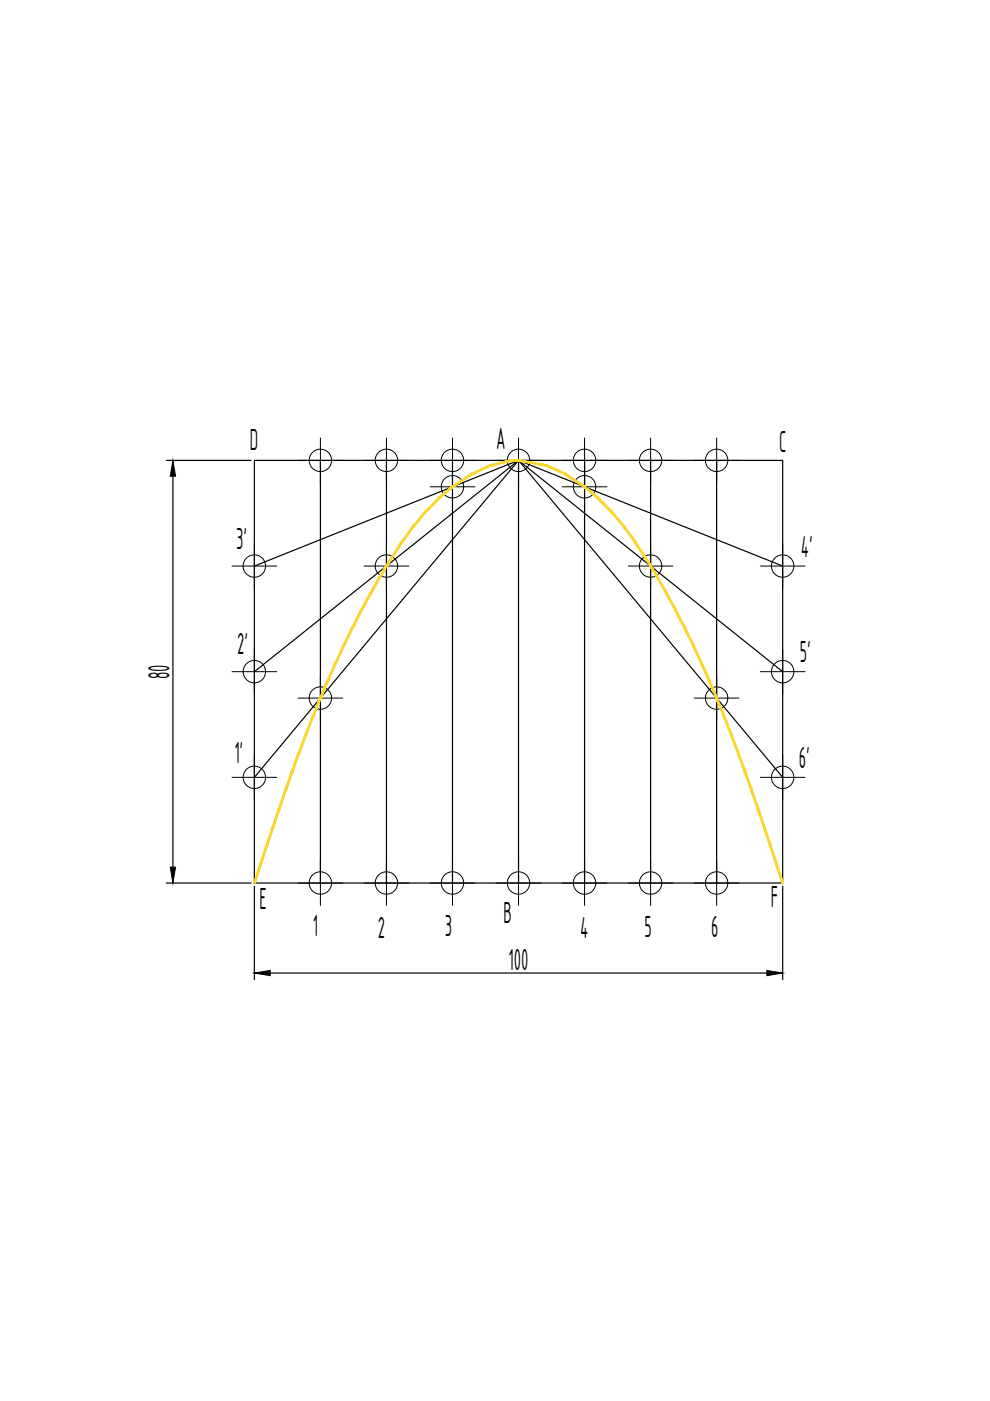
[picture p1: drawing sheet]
<svg xmlns="http://www.w3.org/2000/svg" width="210mm" height="297mm" viewBox="0 0 210 297" stroke-linecap="round" stroke-linejoin="round" font-family="sans-serif">
<defs><g id="words">
<g font-size="7">
<text x="52.9" y="95.5">D</text>
<text x="105.2" y="95.1">A</text>
<text x="165.2" y="95.9">C</text>
<text x="50.1" y="116.4">3'</text>
<text x="169.8" y="118.1">4'</text>
<text x="35.9" y="144" transform="rotate(-90 35.9 144)">80</text>
<text x="50.3" y="138.6">2'</text>
<text x="169.6" y="140.3">5'</text>
<text x="49.7" y="161.7">1'</text>
<text x="169.4" y="162.9">6'</text>
<text x="55" y="192.7">E</text>
<text x="106.8" y="195.8">B</text>
<text x="163.4" y="192.3">F</text>
<text x="66.3" y="198.5">1</text>
<text x="80.1" y="198.8">2</text>
<text x="94.3" y="198.5">3</text>
<text x="123" y="198.8">4</text>
<text x="136.6" y="198.6">5</text>
<text x="150.8" y="198.6">6</text>
<text x="107.8" y="205.6">100</text>
</g>
</g></defs>
<!-- layer: 0 -->
<g fill="none" stroke="#000" stroke-width=".25">
<path d="M35.3 97.6h17.9M53.9 97.6h112v89.6h-112zM67.9 97.6v89.6M81.9 97.6v89.6M95.9 97.6v89.6M109.9 97.6v89.6M109.9 97.6l-56 67.2M109.9 97.6l56 67.2M123.9 97.6v89.6M137.9 97.6v89.6M151.9 97.6v89.6M36.7 101v82.9"/>
<path d="M53.9 120l56-22.4-56 44.8M165.9 120l-56-22.4 56 44.8M35.3 187.2h17.9M53.9 187.9v19.8M165.9 187.9v19.8M57.3 206.3h105.3"/>
</g>
<g fill="none" stroke="#000" stroke-width=".21">
<path d="M63.2 97.6h9.5M67.9 92.9v9.5M77.2 97.6h9.5M81.9 92.9v9.5M91.2 97.6h9.5M95.9 92.9v15.1M105.2 97.6h9.5M109.9 92.9v9.5M119.2 97.6h9.5M123.9 92.9v15.1M133.2 97.6h9.5M137.9 92.9v9.5"/>
<path d="M147.2 97.6h9.5M151.9 92.9v9.5M53.9 115.3v9.5M81.9 115.3v9.5M91.2 103.2h9.5M119.2 103.2h9.5M137.9 115.3v9.5M165.9 115.3v9.5M49.2 120h9.5M53.9 137.7v9.5M77.2 120h9.5M133.2 120h9.5"/>
<path d="M161.2 120h9.5M165.9 137.7v9.5M49.2 142.4h9.5M63.2 148h9.5M67.9 143.3v9.5M147.2 148h9.5M151.9 143.3v9.5M161.2 142.4h9.5M49.2 164.8h9.5M53.9 160.1v9.5M161.2 164.8h9.5M165.9 160.1v9.5"/>
<path d="M63.2 187.2h9.5M67.9 182.5v9.5M77.2 187.2h9.5M81.9 182.5v9.5M91.2 187.2h9.5M95.9 182.5v9.5M105.2 187.2h9.5M109.9 182.5v9.5M119.2 187.2h9.5M123.9 182.5v9.5M133.2 187.2h9.5M137.9 182.5v9.5"/>
<path d="M147.2 187.2h9.5M151.9 182.5v9.5"/>
<circle cx="67.9" cy="97.6" r="2.38"/>
<circle cx="81.9" cy="97.6" r="2.38"/>
<circle cx="95.9" cy="97.6" r="2.38"/>
<circle cx="109.9" cy="97.6" r="2.38"/>
<circle cx="123.9" cy="97.6" r="2.38"/>
<circle cx="137.9" cy="97.6" r="2.38"/>
<circle cx="151.9" cy="97.6" r="2.38"/>
<circle cx="95.9" cy="103.2" r="2.38"/>
<circle cx="123.9" cy="103.2" r="2.38"/>
<circle cx="53.9" cy="120" r="2.38"/>
<circle cx="81.9" cy="120" r="2.38"/>
<circle cx="137.9" cy="120" r="2.38"/>
<circle cx="165.9" cy="120" r="2.38"/>
<circle cx="53.9" cy="142.4" r="2.38"/>
<circle cx="67.9" cy="148" r="2.38"/>
<circle cx="151.9" cy="148" r="2.38"/>
<circle cx="165.9" cy="142.4" r="2.38"/>
<circle cx="53.9" cy="164.8" r="2.38"/>
<circle cx="165.9" cy="164.8" r="2.38"/>
<circle cx="67.9" cy="187.2" r="2.38"/>
<circle cx="81.9" cy="187.2" r="2.38"/>
<circle cx="95.9" cy="187.2" r="2.38"/>
<circle cx="109.9" cy="187.2" r="2.38"/>
<circle cx="123.9" cy="187.2" r="2.38"/>
<circle cx="137.9" cy="187.2" r="2.38"/>
<circle cx="151.9" cy="187.2" r="2.38"/>
</g>
<g fill="#f8d731" stroke="#f8d731" stroke-width=".21">
<path d="M55.1 183.2l-1.3 4 .3 .1zM55.1 183.2l.3 .1-1.3 4zM56.4 179.3l-1.3 3.9 .3 .1zM56.4 179.3l.3 .1-1.3 3.9zM57.7 175.3l-1.3 4 .3 .1zM57.7 175.3l.3 .2-1.3 3.9zM59 171.4l-1.3 3.9 .3 .2zM59 171.4l.4 .1-1.4 4zM60.4 167.5l-1.4 3.9 .4 .1zM60.4 167.5l.3 .1-1.3 3.9z"/>
<path d="M61.7 163.6l-1.3 3.9 .3 .1zM61.7 163.6l.4 .1-1.4 3.9zM63.2 159.7l-1.5 3.9 .4 .1zM63.2 159.7l.3 .1-1.4 3.9zM64.6 155.8l-1.4 3.9 .3 .1zM64.6 155.8l.4 .1-1.5 3.9zM66.1 151.9l-1.5 3.9 .4 .1zM66.1 151.9l.4 .2-1.5 3.8zM67.8 147.9l-1.7 4 .4 .2zM67.8 147.9l.3 .2-1.6 4zM69.3 144.3l-1.5 3.6 .3 .2zM69.3 144.3l.4 .1-1.6 3.7zM71 140.5l-1.7 3.8 .4 .1zM71 140.5l.4 .1-1.7 3.8zM72.7 136.7l-1.7 3.8 .4 .1zM72.7 136.7l.4 .2-1.7 3.7zM74.6 133l-1.9 3.7 .4 .2zM74.6 133l.3 .1-1.8 3.8zM76.5 129.3l-1.9 3.7 .3 .1zM76.5 129.3l.3 .2-1.9 3.6zM78.4 125.6l-1.9 3.7 .3 .2zM78.4 125.6l.4 .2-2 3.7zM80.5 122l-2.1 3.6 .4 .2zM80.5 122l.4 .2-2.1 3.6zM81.8 119.9l-1.3 2.1 .4 .2zM81.8 119.9l.3 .2-1.2 2.1zM84.9 115l-3.1 4.9 .3 .2zM84.9 115l.4 .2-3.2 4.9zM87.4 111.6l-2.5 3.4 .4 .2zM87.4 111.6l.3 .2-2.4 3.4zM90.1 108.4l-2.7 3.2 .3 .2zM90.1 108.4l.2 .3-2.6 3.1zM93 105.4l-2.9 3 .2 .3zM93 105.4l.3 .3-3 3zM93 105.4l.3 .3 2.5-2.7zM95.8 103l.3 .4-2.8 2.3zM95.8 103l.3 .4 3.8-3.1zM96.1 103.4l3.8-3.1 .2 .4zM99.9 100.3l.2 .4 3.7-2.1zM100.1 100.7l3.7-2.1 .1 .3zM103.8 98.6l.1 .3 4-1.4zM103.9 98.9l4-1.4v.4zM107.9 97.5v.4l2.1-.5zM107.9 97.9l2.1-.5-.1 .4zM110 97.4l-.1 .4 6.2 .8zM109.9 97.8l6.2 .8-.2 .3zM116.1 98.6l-.2 .3 4.1 1.4zM115.9 98.9l4.1 1.4-.2 .4zM120 100.3l-.2 .4 4.3 2.3zM119.8 100.7l4.3 2.3-.3 .4zM124.1 103l-.3 .4 3.1 2zM123.8 103.4l3.1 2-.3 .3zM126.9 105.4l-.3 .3 3.2 2.7zM126.6 105.7l3.2 2.7-.3 .3zM129.5 108.7l3 2.9-2.7-3.2zM129.5 108.7l3 2.9-.3 .2zM132.2 111.8l2.7 3.2-2.4-3.4zM132.2 111.8l2.7 3.2-.3 .2zM134.6 115.2l3.5 4.7-3.2-4.9zM134.6 115.2l3.5 4.7-.3 .2zM137.8 120.1l1.6 1.9-1.3-2.1zM137.8 120.1l1.6 1.9-.4 .2zM139 122.2l2.4 3.4-2-3.6zM139 122.2l2.4 3.4-.3 .2zM141.1 125.8l2.3 3.5-2-3.7zM141.1 125.8l2.3 3.5-.3 .2zM143.1 129.5l2.2 3.5-1.9-3.7zM143.1 129.5l2.2 3.5-.3 .1zM145 133.1l2.1 3.6-1.8-3.7zM145 133.1l2.1 3.6-.3 .2zM146.8 136.9l2.1 3.6-1.8-3.8zM146.8 136.9l2.1 3.6-.4 .1zM148.5 140.6l2.1 3.7-1.7-3.8zM148.5 140.6l2.1 3.7-.4 .1zM150.2 144.4l1.9 3.5-1.5-3.6zM150.2 144.4l1.9 3.5-.3 .2zM151.8 148.1l2 3.8-1.7-4zM151.8 148.1l2 3.8-.4 .2zM153.4 152.1l1.9 3.7-1.5-3.9zM153.4 152.1l1.9 3.7-.4 .1zM154.9 155.9l1.8 3.8-1.4-3.9zM154.9 155.9l1.8 3.8-.3 .1zM156.4 159.8l1.7 3.8-1.4-3.9zM156.4 159.8l1.7 3.8-.3 .1zM157.8 163.7l1.7 3.8-1.4-3.9zM157.8 163.7l1.7 3.8-.3 .1z"/>
<path d="M159.2 167.6l1.7 3.8-1.4-3.9zM159.2 167.6l1.7 3.8-.4 .1zM160.5 171.5l1.7 3.8-1.3-3.9zM160.5 171.5l1.7 3.8-.3 .2zM161.9 175.5l1.6 3.8-1.3-4zM161.9 175.5l1.6 3.8-.3 .1zM163.2 179.4l1.6 3.8-1.3-3.9zM163.2 179.4l1.6 3.8-.3 .1zM164.5 183.3l1.6 3.9-1.3-4zM164.5 183.3l1.6 3.9-.3 .1z"/>
</g>
<path d="M36.7 97.6l.5 3.4h-1.1zM36.1 183.9h1.1l-.5 3.3zM53.9 206.3l3.4-.5v1.1zM162.6 205.8l3.3 .5-3.3 .6z" fill="#000" stroke="#000" stroke-width=".21"/>
<use href="#words"/>
</svg>
